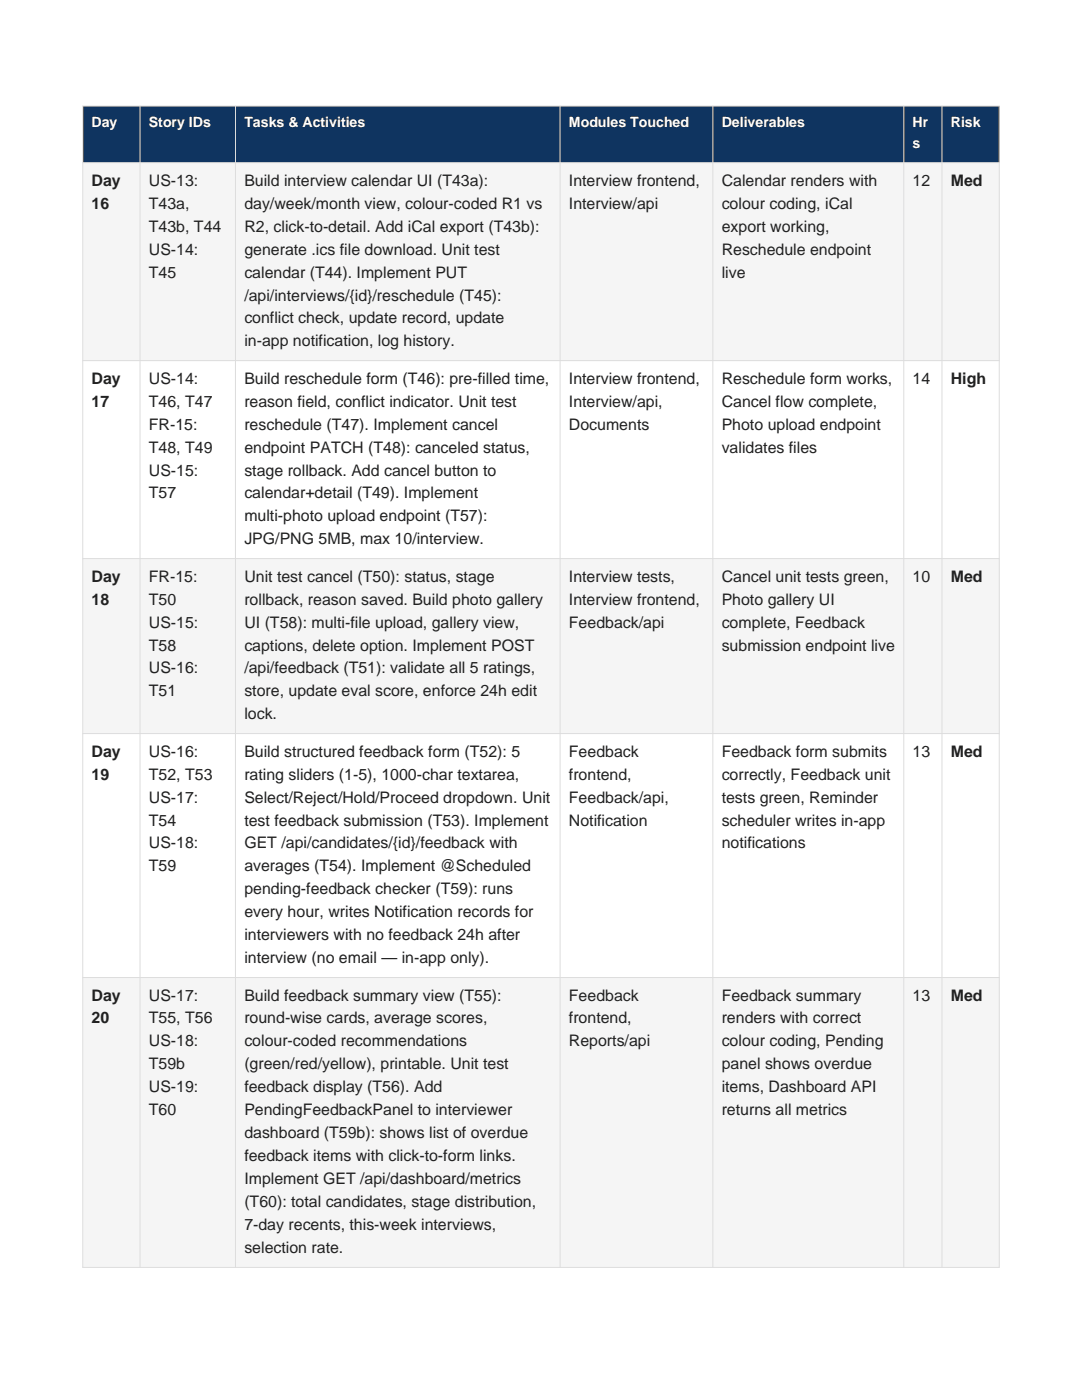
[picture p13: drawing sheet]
<svg xmlns="http://www.w3.org/2000/svg" width="216mm" height="279mm" viewBox="0 0 216 279" stroke-linecap="round" stroke-linejoin="round" font-family="sans-serif">
<defs><g id="words">
<g font-size="3.2" fill="#212121">
<text x="18.3" y="37">Day</text>
<text x="18.3" y="41.6">16</text>
<text x="29.7" y="37">US-13:</text>
<text x="29.7" y="41.6">T43a,</text>
<text x="48.8" y="37">Build interview calendar UI (T43a):</text>
<text x="48.8" y="41.6">day/week/month view, colour-coded R1 vs</text>
<text x="113.5" y="37">Interview frontend,</text>
<text x="113.5" y="41.6">Interview/api</text>
<text x="144" y="37">Calendar renders with</text>
<text x="144" y="41.6">colour coding, iCal</text>
<text x="182.1" y="37">12</text>
<text x="189.7" y="37">Med</text>
<text x="29.7" y="46.2">T43b, T44</text>
<text x="48.8" y="46.2">R2, click-to-detail. Add iCal export (T43b):</text>
<text x="144" y="46.2">export working,</text>
<text x="29.7" y="50.8">US-14:</text>
<text x="48.8" y="50.8">generate .ics file download. Unit test</text>
<text x="144" y="50.8">Reschedule endpoint</text>
<text x="29.7" y="55.4">T45</text>
<text x="48.8" y="55.4">calendar (T44). Implement PUT</text>
<text x="48.8" y="60">/api/interviews/{id}/reschedule (T45):</text>
<text x="144" y="55.4">live</text>
<text x="48.8" y="64.6">conflict check, update record, update</text>
<text x="48.8" y="69.1">in-app notification, log history.</text>
<text x="18.3" y="76.6">Day</text>
<text x="29.7" y="76.6">US-14:</text>
<text x="48.8" y="76.6">Build reschedule form (T46): pre-filled time,</text>
<text x="113.5" y="76.6">Interview frontend,</text>
<text x="144" y="76.6">Reschedule form works,</text>
<text x="182.1" y="76.6">14</text>
<text x="189.7" y="76.6">High</text>
<text x="18.3" y="81.1">17</text>
<text x="29.7" y="81.1">T46, T47</text>
<text x="48.8" y="81.1">reason field, conflict indicator. Unit test</text>
<text x="113.5" y="81.1">Interview/api,</text>
<text x="144" y="81.1">Cancel flow complete,</text>
<text x="29.7" y="85.7">FR-15:</text>
<text x="48.8" y="85.7">reschedule (T47). Implement cancel</text>
<text x="113.5" y="85.7">Documents</text>
<text x="144" y="85.7">Photo upload endpoint</text>
<text x="29.7" y="90.3">T48, T49</text>
<text x="29.7" y="94.9">US-15:</text>
<text x="48.8" y="90.3">endpoint PATCH (T48): canceled status,</text>
<text x="48.8" y="94.9">stage rollback. Add cancel button to</text>
<text x="144" y="90.3">validates files</text>
<text x="29.7" y="99.5">T57</text>
<text x="48.8" y="99.5">calendar+detail (T49). Implement</text>
<text x="48.8" y="104.1">multi-photo upload endpoint (T57):</text>
<text x="48.8" y="108.7">JPG/PNG 5MB, max 10/interview.</text>
<text x="18.3" y="116.1">Day</text>
<text x="29.7" y="116.1">FR-15:</text>
<text x="48.8" y="116.1">Unit test cancel (T50): status, stage</text>
<text x="113.5" y="116.1">Interview tests,</text>
<text x="144" y="116.1">Cancel unit tests green,</text>
<text x="182.1" y="116.1">10</text>
<text x="189.7" y="116.1">Med</text>
<text x="18.3" y="120.7">18</text>
<text x="29.7" y="120.7">T50</text>
<text x="29.7" y="125.2">US-15:</text>
<text x="48.8" y="120.7">rollback, reason saved. Build photo gallery</text>
<text x="48.8" y="125.2">UI (T58): multi-file upload, gallery view,</text>
<text x="113.5" y="120.7">Interview frontend,</text>
<text x="113.5" y="125.2">Feedback/api</text>
<text x="144" y="120.7">Photo gallery UI</text>
<text x="144" y="125.2">complete, Feedback</text>
<text x="29.7" y="129.8">T58</text>
<text x="48.8" y="129.8">captions, delete option. Implement POST</text>
<text x="144" y="129.8">submission endpoint live</text>
<text x="29.7" y="134.4">US-16:</text>
<text x="48.8" y="134.4">/api/feedback (T51): validate all 5 ratings,</text>
<text x="29.7" y="139">T51</text>
<text x="48.8" y="139">store, update eval score, enforce 24h edit</text>
<text x="48.8" y="143.6">lock.</text>
<text x="18.3" y="151">Day</text>
<text x="18.3" y="155.6">19</text>
<text x="29.7" y="151">US-16:</text>
<text x="29.7" y="155.6">T52, T53</text>
<text x="48.8" y="151">Build structured feedback form (T52): 5</text>
<text x="48.8" y="155.6">rating sliders (1-5), 1000-char textarea,</text>
<text x="113.5" y="151">Feedback</text>
<text x="113.5" y="155.6">frontend,</text>
<text x="144" y="151">Feedback form submits</text>
<text x="144" y="155.6">correctly, Feedback unit</text>
<text x="182.1" y="151">13</text>
<text x="189.7" y="151">Med</text>
<text x="29.7" y="160.2">US-17:</text>
<text x="48.8" y="160.2">Select/Reject/Hold/Proceed dropdown. Unit</text>
<text x="113.5" y="160.2">Feedback/api,</text>
<text x="144" y="160.2">tests green, Reminder</text>
<text x="29.7" y="164.7">T54</text>
<text x="48.8" y="164.7">test feedback submission (T53). Implement</text>
<text x="113.5" y="164.7">Notification</text>
<text x="144" y="164.7">scheduler writes in-app</text>
<text x="29.7" y="169.3">US-18:</text>
<text x="29.7" y="173.9">T59</text>
<text x="48.8" y="169.3">GET /api/candidates/{id}/feedback with</text>
<text x="48.8" y="173.9">averages (T54). Implement @Scheduled</text>
<text x="144" y="169.3">notifications</text>
<text x="48.8" y="178.5">pending-feedback checker (T59): runs</text>
<text x="48.8" y="183.1">every hour, writes Notification records for</text>
<text x="48.8" y="187.7">interviewers with no feedback 24h after</text>
<text x="48.8" y="192.3">interview (no email — in-app only).</text>
<text x="18.3" y="199.7">Day</text>
<text x="29.7" y="199.7">US-17:</text>
<text x="48.8" y="199.7">Build feedback summary view (T55):</text>
<text x="113.5" y="199.7">Feedback</text>
<text x="144" y="199.7">Feedback summary</text>
<text x="182.1" y="199.7">13</text>
<text x="189.7" y="199.7">Med</text>
<text x="18.3" y="204.3">20</text>
<text x="29.7" y="204.3">T55, T56</text>
<text x="29.7" y="208.8">US-18:</text>
<text x="48.8" y="204.3">round-wise cards, average scores,</text>
<text x="48.8" y="208.8">colour-coded recommendations</text>
<text x="113.5" y="204.3">frontend,</text>
<text x="113.5" y="208.8">Reports/api</text>
<text x="144" y="204.3">renders with correct</text>
<text x="144" y="208.8">colour coding, Pending</text>
<text x="29.7" y="213.4">T59b</text>
<text x="48.8" y="213.4">(green/red/yellow), printable. Unit test</text>
<text x="144" y="213.4">panel shows overdue</text>
<text x="29.7" y="218">US-19:</text>
<text x="48.8" y="218">feedback display (T56). Add</text>
<text x="144" y="218">items, Dashboard API</text>
<text x="29.7" y="222.6">T60</text>
<text x="48.8" y="222.6">PendingFeedbackPanel to interviewer</text>
<text x="48.8" y="227.2">dashboard (T59b): shows list of overdue</text>
<text x="144" y="222.6">returns all metrics</text>
<text x="48.8" y="231.8">feedback items with click-to-form links.</text>
<text x="48.8" y="236.4">Implement GET /api/dashboard/metrics</text>
<text x="48.8" y="240.9">(T60): total candidates, stage distribution,</text>
<text x="48.8" y="245.5">7-day recents, this-week interviews,</text>
<text x="48.8" y="250.1">selection rate.</text>
</g>
<g font-size="2.8" fill="#fff">
<text x="18.3" y="25.4">Day</text>
<text x="29.7" y="25.4">Story IDs</text>
<text x="48.8" y="25.4">Tasks &amp; Activities</text>
<text x="113.5" y="25.4">Modules Touched</text>
<text x="144" y="25.4">Deliverables</text>
<text x="182.1" y="25.4">Hr</text>
<text x="182.1" y="29.6">s</text>
<text x="189.7" y="25.4">Risk</text>
</g>
</g></defs>
<path d="M16.5 21.2h182.9v11.3h-182.9z" fill-rule="evenodd" fill="#0f3460"/>
<path d="M16.5 32.5h182.9v39.5h-182.9z" fill-rule="evenodd" fill="#f5f5f5"/>
<path d="M16.5 72h182.9v39.5h-182.9z" fill-rule="evenodd" fill="#fff"/>
<path d="M16.5 111.5h182.9v34.9h-182.9z" fill-rule="evenodd" fill="#f5f5f5"/>
<path d="M16.5 146.4h182.9v48.7h-182.9z" fill-rule="evenodd" fill="#fff"/>
<path d="M16.5 195.1h182.9v57.8h-182.9z" fill-rule="evenodd" fill="#f5f5f5"/>
<path d="M16.5 21.2h182.9v231.7h-182.9zM16.5 32.5h182.9M27.9 21.2v231.7M47 21.2v231.7M111.8 21.2v231.7M142.2 21.2v231.7M180.3 21.2v231.7M188 21.2v231.7M16.5 72h182.9M16.5 111.5h182.9M16.5 146.4h182.9M16.5 195.1h182.9" fill="none" stroke="#ddd" stroke-width=".2"/>
<use href="#words"/>
</svg>
